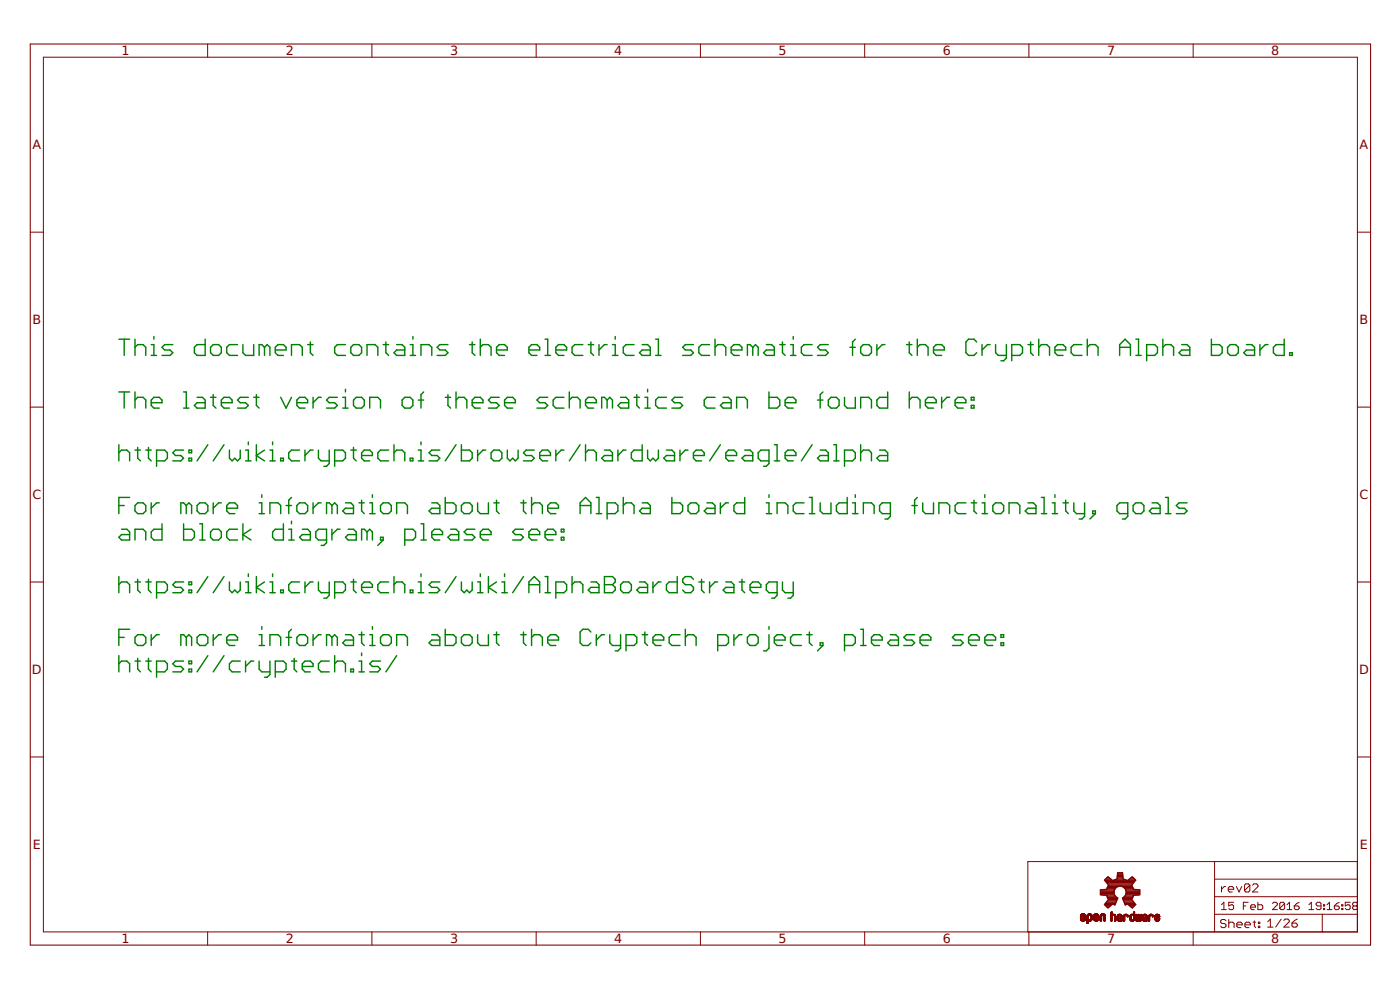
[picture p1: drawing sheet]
<svg xmlns="http://www.w3.org/2000/svg" width="420mm" height="297mm" viewBox="0 0 420 297" stroke-linecap="round" stroke-linejoin="round" font-family="sans-serif">
<defs><g id="words">
<g font-size="3.8" fill="#800000">
<text x="36.5" y="16.5">1</text>
<text x="85.8" y="16.5">2</text>
<text x="135.1" y="16.5">3</text>
<text x="184.3" y="16.5">4</text>
<text x="233.6" y="16.5">5</text>
<text x="282.9" y="16.5">6</text>
<text x="332.2" y="16.5">7</text>
<text x="381.5" y="16.5">8</text>
<text x="9.7" y="44.8">A</text>
<text x="408" y="44.8">A</text>
<text x="9.7" y="97.3">B</text>
<text x="408" y="97.3">B</text>
<text x="9.7" y="149.7">C</text>
<text x="408" y="149.7">C</text>
<text x="9.6" y="202.2">D</text>
<text x="407.9" y="202.2">D</text>
<text x="9.8" y="254.7">E</text>
<text x="408.1" y="254.7">E</text>
<text x="36.5" y="282.9">1</text>
<text x="85.8" y="282.9">2</text>
<text x="135.1" y="282.9">3</text>
<text x="184.3" y="282.9">4</text>
<text x="233.6" y="282.9">5</text>
<text x="282.9" y="282.9">6</text>
<text x="332.2" y="282.9">7</text>
<text x="381.5" y="282.9">8</text>
</g>
</g></defs>
<g fill="none" stroke="#800000" stroke-width=".3">
<path d="M13 17.2h394.4v262.4h-394.4zM62.3 13.2v4M111.6 13.2v4M160.9 13.2v4M210.2 13.2v4M259.5 13.2v4M308.8 13.2v4M358.1 13.2v4M9.1 69.7h3.9M407.4 69.7h3.9M9.1 122.2h3.9M407.4 122.2h3.9"/>
<path d="M9.1 174.6h3.9M407.4 174.6h3.9M9.1 227.1h3.9M407.4 227.1h3.9M364.5 258.5v21.1M407.4 258.5h-98.9v21.1M62.3 279.6v4M111.6 279.6v4M160.9 279.6v4M210.2 279.6v4M259.5 279.6v4M308.8 279.6v4"/>
<path d="M324.3 275.6h.4M324.3 275.5h.4M324.3 275.4h.4M324.3 275.3h.4M324.3 275.2h.4M324.3 275.1h.4M324.3 275h.4M324.3 274.9h.4M324.3 275.7h.4M324.3 275.8l.5 .1M324.3 275.8h.4M324.3 275.9l.7 .1"/>
<path d="M324.3 276h1.4M324.3 274.6h1.4M324.4 274.5h1.2M324.4 274.4h1.2M324.5 276.2h1.1M324.5 274.3h1M324.5 276.2h1M324.6 274.3h.8M324.7 276.3h.7M324.7 274.8h-.4M324.7 274.7h-.4M324.8 274.7h-.5"/>
<path d="M324.9 276.4h.2M324.9 274.2h.3M324.9 274.6h-.6M325.1 274.6h.6M325.1 276h.6M325.2 274.7h.6M325.3 275.8h.5M325.3 274.7h.5M325.4 275.6h.4M325.4 275.5h.4M325.4 275.4h.4M325.4 275.3h.4"/>
<path d="M325.4 275.2h.4M325.4 275.1h.4M325.4 275h.4M325.4 274.9h.4M325.4 274.8h.4M325.6 276.1h-1.2M325.8 275.8l-.6 .1M325.8 275.7l-.5 .1M326.2 275.7h.5M326.2 275.8l.6 .1M326.2 276.7h.4M326.2 276.8h.4"/>
<path d="M326.2 276.6h.4M326.2 276.5h.4M326.2 276.4h.4M326.2 275.9l.7 .1M326.2 275.8h.5M326.2 275.6h.4M326.2 275.5h.4M326.2 275.4h.4M326.2 275.3h.4M326.2 275.2h.4M326.2 275.1h.4M326.2 275h.4"/>
<path d="M326.2 274.9h.4M326.2 274.8h.5M326.3 274.5l1.4 .1M326.4 274.5h1.2M326.4 274.4h1.2M326.4 277.1h-.1M326.5 274.3h1M326.6 277h-.4M326.6 274.3h.8M326.6 276.9l-.4 .1M326.7 274.7l-.5 .1M326.8 274.7h-.5"/>
<path d="M326.8 274.2h.4M326.9 276.4h.2M326.9 274.6h-.6M327.1 274.6h.6M327.2 274.7h.5M327.3 274.7l.5 .1M327.3 275.8h.5M327.3 276.3l-1.1 .1M327.3 275.7h.5M327.3 274.9h.5M327.3 274.8h.5M327.4 275.5h.4"/>
<path d="M327.4 275.4h.4M327.4 275.3h.4M327.4 275.2h.4M327.4 275.1h.4M327.4 275h.4M327.5 276.2l-1.3 .1M327.5 276.2h-1.3M327.6 276.1h-1.4M327.7 276l-1.5 .1M327.7 275.9l-.6 .1M327.7 275.9h-.5M327.7 275.8h-.4"/>
<path d="M328.2 275.7h.5M328.2 275.8h.5M328.2 275.1h1.5M328.2 275h.4M328.3 275.8l.5 .1M328.3 275.9l.6 .1M328.3 276h1.3M328.3 274.5h1.3M328.4 274.5h1.2M328.4 276.1h1.2M328.4 274.4h1.1M328.4 276.2h1.1"/>
<path d="M328.5 276.2h.9M328.5 274.3h1M328.6 274.2l.8 .1M328.6 276.3h.7M328.6 274.9h-.4M328.7 274.8h-.5M328.7 275.6l-.5 .1M328.7 274.7l-.5 .1M328.8 274.7h-.5M328.8 275.5l-.6 .1M328.8 276.4h.3M328.8 274.2h.3"/>
<path d="M328.9 275.1h.8M328.9 274.6h-.6M329 275.5h-.8M329.1 274.6h.6M329.1 276h.5M329.1 275h.6M329.2 275.4l-1 .1M329.2 274.9h.5M329.2 274.7h.5M329.3 275.8h.4M329.3 274.8h.4M329.3 275.7h.4"/>
<path d="M329.3 275.3l-1.1 .1M329.4 275.6h.3M329.4 275.5h.3M329.5 275.5h.2M329.5 275.3h-1.3M329.7 275.2h-1.5M329.7 275.9h-.5M330.2 275.7h.4M330.2 275.8h.4M330.2 276.2h.4M330.2 276.1h.4M330.2 276h.4"/>
<path d="M330.2 275.9h.4M330.2 275.6h.4M330.2 275.5h.4M330.2 275.4h.4M330.2 275.3h.4M330.2 275.2h.4M330.2 275.1h.4M330.2 275h.4M330.2 274.9h.4M330.2 276.3h.3M330.3 274.6h1.4M330.3 274.4l1.3 .1"/>
<path d="M330.4 274.4h1.2M330.5 274.3h.9M330.6 276.2l-.4 .1M330.6 274.2l.7 .1M330.6 274.8h-.4M330.7 274.7l-.5 .1M330.8 274.7h-.6M330.8 274.2h.3M330.9 274.6h-.6M331 274.6h.7M331.2 274.7h.5M331.3 274.7h.4"/>
<path d="M331.3 274.8h.4M331.3 275.7h.4M331.3 275.8h.4M331.3 276.1h.4M331.3 276h.4M331.3 275.9h.4M331.3 275.6h.4M331.3 275.5h.4M331.3 275.4h.4M331.3 275.3h.4M331.3 275.2h.4M331.3 275.1h.4"/>
<path d="M331.3 275h.4M331.3 274.9h.4M331.6 276.3h-.3M331.7 276.2l-.4 .1M331.7 276.2h-.4M333.4 273.8h.4M333.5 274.3h.3M333.5 275.7h.3M333.5 275.8h.3M333.5 276.4h.1M333.5 276.2h.3M333.5 276.1h.3"/>
<path d="M333.5 276h.3M333.5 275.9h.3M333.5 275.6h.3M333.5 275.5h.3M333.5 275.4h.3M333.5 275.3h.3M333.5 275.2h.3M333.5 275.1h.3M333.5 275h.3M333.5 274.5l1.2 .1M333.5 274.4l1.1 .1M333.5 274.3l1 .1"/>
<path d="M333.5 274.2h.3M333.5 274.1h.3M333.5 274h.3M333.5 273.9h.3M333.5 273.8h.3M333.5 273.7h.3M333.7 276.3h-.3M333.7 276.2l-.2 .1M333.8 274.9h-.3M333.8 274.8h-.3M333.9 274.7l-.4 .1M334 274.3h.3"/>
<path d="M334 274.7h-.5M334.3 274.7h.5M334.4 274.7l.4 .1M334.5 274.8h.3M334.5 274.9h.4M334.6 275h.3M334.6 275.7h.3M334.6 275.8h.3M334.6 276.4h.1M334.6 276.2h.2M334.6 276.1h.3M334.6 276h.3"/>
<path d="M334.6 275.9h.3M334.6 275.6h.3M334.6 275.5h.3M334.6 275.4h.3M334.6 275.3h.3M334.6 275.2h.3M334.6 275.1h.3M334.8 274.6h-1.3M334.8 276.3l-.2 .1M334.9 276.2h-.3M335.3 275.8l.3 .1M335.3 275.9h.4"/>
<path d="M335.3 275.1h.2M335.3 275h.3M335.3 276l.4 .1M335.4 276.1h.8M335.4 274.8h.3M335.4 276.2h.8M335.5 276.2l.8 .1M335.5 274.6h1.1M335.6 276.3h.7M335.6 274.5h.9M335.6 275.4h1.2M335.6 275l-.3 .1"/>
<path d="M335.6 275.8h-.3M335.6 274.4h.8M335.7 274.9h-.4M335.7 275.7l-.4 .1M335.7 276.4h.5M335.7 275.3h1.1M335.8 274.7l-.4 .1M335.8 275.6l-.4 .1M335.9 274.3h.3M335.9 274.7h-.5M335.9 276.4h.1M336 275.5l-.6 .1"/>
<path d="M336 275.2h.8M336.1 275.5h-.7M336.1 275.1h.7M336.2 274.7h.5M336.3 274.7l.4 .1M336.3 275.1h.5M336.4 274.8h.3M336.4 274.9h.4M336.4 275.7h.4M336.4 275.8h.4M336.4 276.4h.1M336.4 276.2h.4"/>
<path d="M336.4 276.1h.4M336.4 276h.4M336.4 275.9h.4M336.4 275.6h.4M336.4 275.5h.4M336.4 275h.4M336.7 274.6h-1.3M336.7 276.3l-.3 .1M336.8 276.2l-.4 .1M336.8 275.4l-1.3 .1M337.2 275.7h.3M337.2 275.8h.3"/>
<path d="M337.2 276.4h.1M337.2 276.2h.3M337.2 276.1h.3M337.2 276h.3M337.2 275.9h.3M337.2 275.6h.3M337.2 275.5h.3M337.2 275.4h.3M337.2 275.3h.3M337.2 275.2h.3M337.2 275.1h.3M337.2 275h.3"/>
<path d="M337.4 274.6h1.1M337.4 274.5h1M337.5 276.3l-.3 .1M337.5 276.2l-.3 .1M337.5 274.4h.8M337.5 274.9h-.3M337.6 274.8h-.4M337.7 274.7l-.5 .1M337.7 274.3h.4M337.7 274.7h-.4M338.1 274.7h.5M338.2 274.7l.4 .1"/>
<path d="M338.3 274.8h.3M338.3 274.9h.3M338.3 275h.3M338.4 275.1h.1M338.5 274.6h-1.2M339.1 275.7h.3M339.1 275.6h.3M339.1 275.5h.3M339.1 275.4h.3M339.1 275.3h.3M339.1 275.2h.3M339.1 275.1h.3"/>
<path d="M339.1 275h.3M339.1 275.8h.3M339.1 275.8l.4 .1M339.1 276l.5 .1M339.1 275.9h.4M339.2 276.1h1.2M339.2 276.2h1.2M339.2 274.6h1.3M339.3 276.2h1M339.3 274.5h1.2M339.4 276.3h.8M339.4 274.9h-.3"/>
<path d="M339.4 274.4h1.1M339.5 274.8h-.4M339.5 276.4h.6M339.5 274.7l-.4 .1M339.6 274.3h.4M339.6 274.7h-.4M339.7 276.4h.1M339.8 276.4h.1M340 274.7h.5M340.1 274.7h.4M340.1 276h.4M340.1 274.8h.4"/>
<path d="M340.2 274.3h.3M340.2 275.7h.3M340.2 275.8h.3M340.2 275.6h.3M340.2 275.5h.3M340.2 275.4h.3M340.2 275.3h.3M340.2 275.2h.3M340.2 275.1h.3M340.2 275h.3M340.2 274.9h.3M340.2 274.2h.3"/>
<path d="M340.2 274.1h.3M340.2 274h.3M340.2 273.9h.3M340.2 273.7h.3M340.2 273.8h.3M340.3 273.7h.2M340.4 276l-.4 .1M340.5 275.8l-.4 .1M340.5 274.6h-1.3M340.8 275.7h.3M340.8 275.8l.3 .1M340.8 275.8h.3"/>
<path d="M340.8 275.6h.3M340.8 275.5h.3M340.8 275.4h.3M340.8 275.3h.3M340.8 275.2h.3M340.8 275.1h.3M340.8 275h.3M340.8 274.9h.3M340.8 274.8h.3M340.8 274.7h.3M340.8 274.6h.3M340.8 274.5h.3"/>
<path d="M340.8 276.1h1.7M340.8 276l.4 .1M340.8 275.9h.3M340.8 274.4h.3M340.9 276.2h1.6M341 276.3h1.4M341.1 276.4h.4M341.4 276.4h.1M341.4 276.1h.5M341.5 276h.4M341.5 275.7h.3M341.5 275.8h.3"/>
<path d="M341.5 275.6h.3M341.5 275.5h.3M341.5 275.4h.3M341.5 275.3h.3M341.5 275.2h.3M341.5 275.1h.3M341.5 275h.3M341.5 274.9h.3M341.5 274.8h.3M341.5 274.7h.3M341.5 274.6h.3M341.5 274.5h.3"/>
<path d="M341.5 274.4h.3M341.6 274.4h.2M341.8 276.4h.5M342.2 275.9h.4M342.3 275.7h.3M342.3 275.8h.3M342.3 275.6h.3M342.3 275.5h.3M342.3 275.4h.3M342.3 275.3h.3M342.3 275.2h.3M342.3 275.1h.3"/>
<path d="M342.3 275h.3M342.3 274.9h.3M342.3 274.8h.3M342.3 274.7h.3M342.3 274.6h.3M342.3 274.5h.3M342.3 274.4h.3M342.5 276.2h-1.6M342.6 276l-.4 .1M342.9 275.8h.3M342.9 276l.4 .1M342.9 275.9h.3"/>
<path d="M342.9 275h.3M342.9 276.1h.8M342.9 276.2h.9M343 274.6h1.2M343 276.2h.8M343 275.1h-.1M343 274.6h1.1M343.1 274.5h1M343.1 276.3h.7M343.2 275l-.3 .1M343.2 274.9h-.3M343.2 274.4h.8"/>
<path d="M343.2 275.7l-.3 .1M343.2 276.4h.6M343.2 274.8h-.3M343.3 275.3h1M343.3 275.6l-.4 .1M343.3 274.7l-.4 .1M343.4 274.3h.4M343.4 274.7h-.5M343.5 275.5l-.6 .1M343.5 275.2h.8M343.7 275.5h-.8M343.7 275.1h.6"/>
<path d="M343.7 274.7h.5M343.8 274.7h.4M343.9 275.1h.4M343.9 275.4l-.9 .1M343.9 274.8h.4M344 275.4h.3M344 275h.3M344 274.9h.3M344 275.7h.3M344 275.8h.3M344 276.4h.1M344 276.2h.3"/>
<path d="M344 276.1h.3M344 276h.3M344 275.9h.3M344 275.6h.3M344 275.5h.3M344.2 276.3l-.2 .1M344.3 275.4h-1.2M344.7 275.7h.3M344.7 275.8h.3M344.7 276.4h.2M344.7 276.2h.3M344.7 276.1h.3"/>
<path d="M344.7 276h.3M344.7 275.9h.3M344.7 275.6h.3M344.7 275.5h.3M344.7 275.4h.3M344.7 275.3h.3M344.7 275.2h.3M344.7 275.1h.3M344.7 275h.3M344.8 274.6h1.3M344.9 274.6h1.1M345 274.5h.9"/>
<path d="M345 276.3l-.3 .1M345 275h-.3M345.1 274.9h-.4M345.1 274.4h.8M345.1 274.8h-.3M345.2 274.7l-.4 .1M345.2 274.3h.5M345.3 274.7h-.5M345.7 274.7h.4M345.7 274.7l.4 .1M345.8 274.8h.3M345.8 274.9h.4"/>
<path d="M345.8 275h.4M345.9 275.1h.1M346.1 275l-.2 .1M346.6 275.8l.4 .1M346.6 275.8h.3M346.6 275.3h1.3M346.6 275.2h.3M346.6 275.1h.3M346.6 275h.3M346.6 274.9h.3M346.6 275.9h.4M346.7 276l.5 .1"/>
<path d="M346.7 276.1h1.2M346.7 274.6h1.2M346.8 274.5l1.1 .1M346.8 276.2h1M346.9 274.5h.9M346.9 276.3h.8M346.9 274.4h.8M347 275.7h-.4M347 274.8h-.4M347 275.6l-.4 .1M347 274.7l-.3 .1M347.1 276.4h.5"/>
<path d="M347.2 274.3h.3M347.2 274.7h-.5M347.2 275.5l-.6 .1M347.3 276.4h.1M347.4 275.5h-.8M347.5 274.7h.5M347.5 275.1h.5M347.6 275.4l-1 .1M347.6 274.7h.4M347.6 276h.4M347.7 275.9h.3M347.7 274.8h.3"/>
<path d="M347.7 275h.3M347.7 274.9h.3M347.7 275.8h.3M347.7 275.3l-1.1 .1M347.7 275.7h.3M347.8 275.7h.2M347.9 276.2h-1.1M347.9 275.6h.1M348 276l-.5 .1M348 275.2h-.8M348 275.1h-.6M358.1 279.6v4"/>
<path d="M364.5 274.3h42.9M364.5 269h42.9M364.5 263.8h42.9M366.6 266v1.6M366.6 271.5l.7-.8v2.2M366.6 272.9h1.4M367.8 266h-.4l-.8 .8M367.9 276.3l-.4-.4h-.8l-.4 .4v.4l.4 .4h.8l.4 .4v.4l-.4 .4h-.8l-.4-.4M368.6 266.8h1.6v-.4l-.4-.4h-.8l-.4 .4v.8l.4 .4h.8M368.8 275.9v2.4M368.8 277.1l.4-.4h.8l.4 .4v1.2M370.2 270.7h-1.4v1.1l.7-.3h.4l.3 .3v.8l-.3 .3h-.8l-.3-.3"/>
<path d="M371.1 266l.8 1.6 .8-1.6M371.2 277.5h1.6v-.4l-.4-.4h-.8l-.4 .4v.8l.4 .4h.8M373.1 271.8h.8M373.6 277.5h1.6v-.4l-.4-.4h-.8l-.4 .4v.8l.4 .4h.8M374.6 270.7h-1.5v2.2M375.1 265.6v1.6l-.4 .4h-.8l-.4-.4M375.1 265.6l-.4-.4h-.8l-.4 .4v1.6M375.1 265.6l-1.6 1.6M375.3 272.2h1.5v-.4l-.4-.3h-.7l-.4 .3v.8l.4 .3h.7M375.9 265.6l.4-.4h.8l.4 .4v.4l-1.6 1.6h1.6M376 276.7h.9M376.4 276.3v1.6l.5 .4"/>
<path d="M377.5 270.7v2.2h1.1l.4-.3v-.8l-.4-.3h-1.1M377.7 276.7h.4v.4h-.4zM377.7 277.9h.4v.4h-.4zM380.4 276.6l.9-.8v2.4M380.4 278.2h1.7M381.9 271.1l.3-.4h.8l.3 .4v.4l-1.4 1.4h1.4M384.5 275.8l-1.6 2.4M385.3 276.2l.4-.4h.8l.4 .4v.4l-1.6 1.6h1.6M385.5 271.1v1.5l-.3 .3h-.8l-.3-.3M385.5 271.1l-.3-.4h-.8l-.3 .4v1.5M385.5 271.1l-1.4 1.5M386.2 272.9h1.5"/>
<path d="M386.2 271.5l.8-.8v2.2M387.7 277h1.2l.4 .4v.4l-.4 .4h-.8l-.4-.4zM388.4 271.8h1.1l.4 .4v.4l-.4 .3h-.7l-.4-.3zM389.3 275.8l-.8 .4-.8 .8M389.9 270.7l-.7 .4-.8 .7M392.8 272.9h1.5M392.8 271.5l.8-.8v2.2M396.5 271.8h-1.1l-.4-.3v-.4l.4-.4h.7l.4 .4v1.5l-.4 .3h-.7l-.4-.3M396.8 274.3v5.3M397.2 272.6h.4v.3h-.4zM397.2 271.5h.4v.3h-.4zM398.3 272.9h1.4"/>
<path d="M398.3 271.5l.7-.8v2.2M400.5 271.8h1.1l.3 .4v.4l-.3 .3h-.8l-.3-.3zM401.9 270.7l-.7 .4-.7 .7M402.7 272.6h.3v.3h-.3zM402.7 271.5h.3v.3h-.3zM405.2 270.7h-1.5v1.1l.8-.3h.3l.4 .3v.8l-.4 .3h-.7l-.4-.3M406.3 271.8l-.4 .4v.4l.4 .3h.7l.4-.3M406.3 271.8h.7M407 271.8l.4 .4M407.4 271.1l-.4-.4h-.7l-.4 .4v.4l.4 .3M407.4 271.5l-.4 .3"/>
</g>
<path d="M9.1 13.2h402.2v270.4h-402.2z" fill="none" stroke="#800000" stroke-width=".32"/>
<g fill="none" stroke="#800000" stroke-width=".4">
<path d="M330.3 267v1.5l1.9 .1 .5 1.3-1.2 1.5M330.3 268.1h4M330.3 267.8h4M330.3 267.4h4M330.3 267h4.2M330.5 268.5h4M331.5 264.1l1.2 1.5M331.5 271.4h2.2M331.5 264.1h2.3M331.8 271h3M331.8 264.5h8.7M331.8 263.8h1.6"/>
<path d="M331.9 271.8h1.4M332.1 270.7h2.8M332.1 264.8h8.1M332.2 263.4h.7M332.2 272.1h.6M332.2 268.9h2.5M332.2 266.7h2.4M332.3 266.3h2.7M332.4 270.3h2.7M332.4 269.2h2.6M332.4 265.2h7.5M332.5 266l-.3 .8-1.9 .2"/>
<path d="M332.5 265.9h3.2M332.5 269.6h2.9M332.7 269.9h2.5M332.7 265.6l-.2 .4M332.7 265.6h6.9M334.3 264.1h3.7M334.3 267.4a1.89 1.89 0 0 0 1.1 2.1l-.8 2-.6-.3-1.5 1.2-1-1M334.4 271.4h.2M335.2 263.8l.2-1.9h1.5l.2 1.9M335.2 263.8l-1.2 .5-1.5-1.2-1 1M335.2 263.8h1.9M335.3 263.4h1.7"/>
<path d="M335.3 263h1.7M335.3 262.7h1.7M335.4 262.3h1.5M335.4 261.9h1.5M335.7 265.9l-.8 .5-.6 1M335.7 265.9a1.85 1.85 0 0 1 2.3 1.9M336.6 265.9h3.2M336.9 269.6h2.9M337.1 269.9h2.5M337.1 263.8l1.2 .5 1.5-1.2 1 1-1.2 1.5M337.2 270.3h2.7M337.3 269.2h2.7"/>
<path d="M337.3 266.3h2.7M337.4 270.7h2.9M337.5 271h3.1M337.6 268.9h2.5M337.7 271.4h.2M337.7 266.7h2.4M337.8 268.5h4M337.9 267h4.2M338 268.1h4.1M338 267.4h4.1M338 267.8l-.2 .8-.9 .9 .8 2 .6-.3 1.5 1.2 1-1M338 267.8h4.1"/>
<path d="M338.5 264.1h2.3M338.6 271.4h2.2M339 263.8h1.5M339 271.8h1.5M339.4 263.4h.7M339.4 272.1h.7M339.6 265.6l.2 .4M339.8 266l.3 .8 2 .2M342.1 267v1.5l-2 .1-.5 1.3 1.2 1.5"/>
</g>
<g fill="none" stroke="#008000" stroke-width=".42">
<path d="M35.7 101.8h3.2M35.7 117.6h3.2M37.3 101.8v4.8M37.3 117.6v4.8M40.5 101.8v4.8M40.5 117.6v4.8M40.5 104.2l.8-.8h1.6l.9 .8v2.4M45.4 103.4h.8v3.2M45.4 106.6h1.6M46.2 101v.8M51.9 103.4h-2.5l-.8 .8 .8 .8h1.6l.9 .8-.9 .8h-2.4M55.1 117.6h.8v4.8"/>
<path d="M59.1 119.2h1.6l.9 .8v2.4h-2.5l-.8-.8 .8-.8h2.5M61.6 101.8v4.8h-2.5l-.8-.8v-1.6l.8-.8h2.5M63.2 119.2h1.6M64 103.4h1.6l.8 .8v1.6l-.8 .8h-1.6l-.8-.8v-1.6zM64 118.4v3.2l.8 .8M71.3 103.4h-2.4l-.8 .8v1.6l.8 .8h2.4M72.9 103.4v2.4l.8 .8h2.4v-3.2M74.5 119.2h-2.4l-.8 .8 .8 .8h1.6l.8 .8-.8 .8h-2.4M76.1 119.2h1.7M76.9 118.4v3.2l.9 .8M79.4 104.2l-.8-.8h-.8v3.2M79.4 104.2v2.4"/>
<path d="M79.4 104.2l.8-.8 .8 .8v2.4M82.6 105h3.3v-.8l-.9-.8h-1.6l-.8 .8v1.6l.8 .8h1.6M84.2 119.2l1.7 3.2 1.6-3.2M87.5 106.6v-3.2h2.4l.8 .8v2.4M92.3 103.4h1.7M93.1 102.6v3.2l.9 .8M94 119.2v3.2M96.4 119.2h-.8l-1.6 1.6M101.2 119.2h-2.4l-.8 .8 .8 .8h1.6l.8 .8-.8 .8h-2.4M102.8 119.2h.9v3.2M103.7 103.4h-2.5l-.8 .8v1.6l.8 .8h2.5M103.7 116.8v.8"/>
<path d="M106.1 103.4h1.6l.8 .8v1.6l-.8 .8h-1.6l-.8-.8v-1.6zM106.9 119.2h1.6l.8 .8v1.6l-.8 .8h-1.6l-.8-.8v-1.6zM110.2 106.6v-3.2h2.4l.8 .8v2.4M115 103.4h1.6M115.8 102.6v3.2l.8 .8M119 103.4h1.7l.8 .8v2.4h-2.5l-.8-.8 .8-.8h2.5M121.5 119.2h1.6l.8 .8v1.6l-.8 .8h-1.6l-.8-.8v-1.6zM123.1 103.4h.8v3.2M123.1 106.6h1.6M123.9 101v.8M126.3 106.6v-3.2h2.5l.8 .8v2.4M127.1 117.6l-.8 .8v4"/>
<path d="M133.6 119.2h1.6M134.4 103.4h-2.4l-.8 .8 .8 .8h1.6l.8 .8-.8 .8h-2.4M134.4 118.4v3.2l.8 .8M136.9 117.6v4.8M140.9 103.4h1.6M141.7 102.6v3.2l.8 .8M144.1 104.2l.8-.8h1.7l.8 .8v2.4M144.1 101.8v4.8M149 105h3.3v-.8l-.9-.8h-1.6l-.8 .8v1.6l.8 .8h1.6M149.8 119.2h-2.4l-.8 .8 .8 .8h1.6l.8 .8-.8 .8h-2.4M158.7 105h3.3v-.8l-.9-.8h-1.6l-.8 .8v1.6l.8 .8h1.6M163.6 101.8h.8v4.8"/>
<path d="M163.6 106.6h1.6M164.4 119.2h-2.4l-.9 .8 .9 .8h1.6l.8 .8-.8 .8h-2.5M166.8 105h3.3v-.8l-.9-.8h-1.6l-.8 .8v1.6l.8 .8h1.6M169.2 119.2h-2.4l-.8 .8v1.6l.8 .8h2.4M170.9 117.6v4.8M174.9 103.4h-2.4l-.8 .8v1.6l.8 .8h2.4M176.5 103.4h1.7M177.3 102.6v3.2l.9 .8M179.8 103.4v3.2M182.2 103.4h-.8l-1.6 1.6M183.8 103.4h.8v3.2M183.8 106.6h1.6"/>
<path d="M184.6 101v.8M186.2 119.2h1.7l.8 .8v2.4h-2.5l-.8-.8 .8-.8h2.5M190.3 103.4h-2.4l-.9 .8v1.6l.9 .8h2.4M190.3 119.2h1.6M191.1 118.4v3.2l.8 .8M192.7 103.4h1.7l.8 .8v2.4h-2.5l-.8-.8 .8-.8h2.5M193.5 119.2h.9v3.2M194.4 116.8v.8M196.8 101.8h.8v4.8M196.8 106.6h1.6M200 119.2h-2.4l-.8 .8v1.6l.8 .8h2.4M204.9 119.2h-2.5l-.8 .8 .8 .8h1.7l.8 .8-.8 .8h-2.5"/>
<path d="M208.1 103.4h-2.4l-.8 .8 .8 .8h1.6l.8 .8-.8 .8h-2.4M213 103.4h-2.5l-.8 .8v1.6l.8 .8h2.5M214.6 104.2l.8-.8h1.6l.8 .8v2.4M214.6 101.8v4.8M214.6 119.2h-2.4l-.9 .8v1.6l.9 .8h2.4M217 119.2h1.6l.8 .8v2.4h-2.4l-.8-.8 .8-.8h2.4M219.4 105h3.3v-.8l-.8-.8h-1.6l-.9 .8v1.6l.9 .8h1.6M225.9 104.2l-.8-.8h-.8v3.2M225.9 104.2v2.4M225.9 104.2l.8-.8 .8 .8v2.4M230 103.4h1.6l.8 .8v2.4h-2.4l-.8-.8 .8-.8h2.4M230.8 117.6v4.8h2.4l.8-.8v-1.6l-.8-.8h-2.4"/>
<path d="M234 103.4h1.6M234.8 102.6v3.2l.8 .8M237.3 103.4h.8v3.2M237.3 106.6h1.6M238.1 101v.8M243.7 103.4h-2.4l-.8 .8v1.6l.8 .8h2.4M247 117.6l-.9 .8v4M248.6 103.4h-2.5l-.8 .8 .8 .8h1.7l.8 .8-.8 .8h-2.5M249.4 119.2h1.6l.8 .8v1.6l-.8 .8h-1.6l-.8-.8v-1.6zM253.4 119.2v2.4l.9 .8h2.4v-3.2M255.1 104.2h1.6M256.7 101.8l-.8 .8v4"/>
<path d="M258.3 104.2l.8-.8h1.6l.8 .8v1.6l-.8 .8h-1.6l-.8-.8zM263.2 103.4v3.2M265.6 103.4h-.8l-1.6 1.6M266.4 117.6v4.8h-2.4l-.8-.8v-1.6l.8-.8h2.4M272.1 103.4h1.6M272.9 102.6v3.2l.8 .8M272.9 117.6v4.8M275.3 104.2l.8-.8h1.6l.8 .8v2.4M275.3 101.8v4.8M280.2 105h3.2v-.8l-.8-.8h-1.6l-.8 .8v1.6l.8 .8h1.6M282.6 119.2v3.2M285 119.2h-.8l-1.6 1.6"/>
<path d="M291.5 119.2h.8v.8h-.8zM293.1 102.6l-.8-.8h-1.6l-.8 .8v3.2l.8 .8h1.6l.8-.8M294.7 103.4v3.2M297.2 103.4h-.8l-1.7 1.6M298.8 103.4v2.4l.8 .8h2.4M302 103.4v4l-.8 .8h-.8M303.6 106.6h2.5l.8-.8v-1.6l-.8-.8h-2.5v4.8M308.5 103.4h1.6M309.3 102.6v3.2l.8 .8M311.7 104.2l.8-.8h1.7l.8 .8v2.4M311.7 101.8v4.8M316.6 105h3.2v-.8l-.8-.8h-1.6l-.8 .8v1.6l.8 .8h1.6"/>
<path d="M324.7 103.4h-2.4l-.8 .8v1.6l.8 .8h2.4M326.3 104.2l.8-.8h1.6l.8 .8v2.4M326.3 101.8v4.8M336 104.2h3.3M336 106.6v-3.2l1.7-1.6 1.6 1.6v3.2M340.9 101.8h.8v4.8M340.9 106.6h1.6M344.1 106.6h2.4l.9-.8v-1.6l-.9-.8h-2.4v4.8M349 104.2l.8-.8h1.6l.8 .8v2.4M349 101.8v4.8M354.6 103.4h1.7l.8 .8v2.4h-2.5l-.8-.8 .8-.8h2.5M363.6 101.8v4.8h2.4l.8-.8v-1.6l-.8-.8h-2.4"/>
<path d="M369.2 103.4h1.6l.8 .8v1.6l-.8 .8h-1.6l-.8-.8v-1.6zM374.1 103.4h1.6l.8 .8v2.4h-2.4l-.8-.8 .8-.8h2.4M378.1 103.4v3.2M380.6 103.4h-.8l-1.7 1.6M385.4 101.8v4.8h-2.4l-.8-.8v-1.6l.8-.8h2.4M387 105.8h.8v.8h-.8zM35.7 133.4v4.9M35.7 135.8l.8-.8h1.6l.8 .8v2.5M40.5 120l.8-.8h1.6l.9 .8v2.4M40.5 135h1.6M41.3 134.2v3.3l.8 .8M43.8 135h1.6"/>
<path d="M44.6 134.2v3.3l.8 .8M45.4 120.8h3.2v-.8l-.8-.8h-1.6l-.8 .8v1.6l.8 .8h1.6M47 138.3h2.4l.8-.8v-1.7l-.8-.8h-2.4v4.9M55.1 122.4h1.6M55.1 135h-2.4l-.8 .8 .8 .9h1.6l.8 .8-.8 .8h-2.4M56.7 135h.8v.8h-.8zM56.7 137.5h.8v.8h-.8zM62.4 133.4l-3.3 4.9M66.4 120.8h3.3v-.8l-.8-.8h-1.7l-.8 .8v1.6l.8 .8h1.7M67.2 133.4l-3.2 4.9M68.9 135v2.5l.8 .8 .8-.8 .8 .8 .8-.8v-2.5M73.7 135h.8v3.3"/>
<path d="M73.7 138.3h1.6M74.5 132.6v.8M76.9 133.4v4.9M79.4 135l-2.5 1.7 2.5 1.6M81 135h.8v3.3M81 138.3h1.6M81.8 132.6v.8M84.2 137.5h.8v.8h-.8zM89.1 120.8h3.2v-.8l-.8-.8h-1.6l-.8 .8v1.6l.8 .8h1.6M89.9 135h-2.4l-.8 .8v1.7l.8 .8h2.4M91.5 135v3.3M94 135h-.9l-1.6 1.7"/>
<path d="M95.6 135v2.5l.8 .8h2.4M98.8 135v4.1l-.8 .8h-.8M100.4 138.3h2.4l.9-.8v-1.7l-.9-.8h-2.4v4.9M102.8 122.4h1.7M105.3 135h1.6M106.1 134.2v3.3l.8 .8M108.5 136.7h3.3v-.9l-.8-.8h-1.7l-.8 .8v1.7l.8 .8h1.7M111 122.4v-3.2h2.4l.8 .8v2.4M116.6 135h-2.4l-.8 .8v1.7l.8 .8h2.4M118.2 135.8l.8-.8h1.7l.8 .8v2.5M118.2 133.4v4.9M123.1 137.5h.8v.8h-.8z"/>
<path d="M125.5 135h.8v3.3M125.5 120h1.6M125.5 138.3h1.6M126.3 132.6v.8M132 135h-2.4l-.8 .8 .8 .9h1.6l.8 .8-.8 .8h-2.4M136.9 120l.8-.8h1.6l.8 .8v2.4M136.9 133.4l-3.3 4.9M138.5 133.4v4.9h2.4l.8-.8v-1.7l-.8-.8h-2.4M141.7 120.8h3.2v-.8l-.8-.8h-1.6l-.8 .8v1.6l.8 .8h1.6M143.3 135v3.3M145.8 135h-.9l-1.6 1.7M148.2 135h1.6l.8 .8v1.7l-.8 .8h-1.6l-.8-.8v-1.7z"/>
<path d="M151.4 120.8h3.3v-.8l-.8-.8h-1.6l-.9 .8v1.6l.9 .8h1.6M152.3 135v2.5l.8 .8 .8-.8 .8 .8 .8-.8v-2.5M160.3 135h-2.4l-.8 .8 .8 .9h1.6l.8 .8-.8 .8h-2.4M162 136.7h3.2v-.9l-.8-.8h-1.6l-.8 .8v1.7l.8 .8h1.6M166.8 135v3.3M169.2 135h-.8l-1.6 1.7M170.9 120l.8-.8h1.6l.8 .8v2.4M174.1 133.4l-3.2 4.9M175.7 120.8h3.3v-.8l-.8-.8h-1.7l-.8 .8v1.6l.8 .8h1.7M175.7 133.4v4.9M175.7 135.8l.8-.8h1.7l.8 .8v2.5M181.4 135h1.6l.8 .8v2.5h-2.4l-.8-.8 .8-.8h2.4"/>
<path d="M182.2 120l-.8-.8h-.8v3.2M182.2 120v2.4M182.2 120l.8-.8 .8 .8v2.4M185.4 135v3.3M187.9 135h-.9l-1.6 1.7M192.7 133.4v4.9h-2.4l-.8-.8v-1.7l.8-.8h2.4M193.5 122.4h1.7M194.4 135v2.5l.8 .8 .8-.8 .8 .8 .8-.8v-2.5M200 135h1.6l.8 .8v2.5h-2.4l-.8-.8 .8-.8h2.4M204.1 135v3.3M206.5 135h-.8l-1.6 1.7M208.1 136.7h3.2v-.9l-.8-.8h-1.6l-.8 .8v1.7l.8 .8h1.6"/>
<path d="M216.2 133.4l-3.2 4.9M217.8 136.7h3.3v-.9l-.8-.8h-1.7l-.8 .8v1.7l.8 .8h1.7M221.1 122.4v-3.2h2.4l.8 .8v2.4M223.5 135h1.6l.8 .8v2.5h-2.4l-.8-.8 .8-.8h2.4M230.8 138.3h-2.5l-.8-.8v-1.7l.8-.8h2.5v4.1l-.8 .8h-.8M232.4 138.3h1.6M232.4 133.4h.8v4.9M235.6 120.8h3.3v-.8l-.8-.8h-1.6l-.9 .8v1.6l.9 .8h1.6M235.6 136.7h3.3v-.9l-.8-.8h-1.6l-.9 .8v1.7l.9 .8h1.6M243.7 133.4l-3.2 4.9M245.3 120h1.7M246.1 135h1.7l.8 .8v2.5h-2.5l-.8-.8 .8-.8h2.5"/>
<path d="M250.2 138.3h1.6M250.2 133.4h.8v4.9M253.4 138.3h2.5l.8-.8v-1.7l-.8-.8h-2.5v4.9M258.3 122.4v-3.2h2.4l.8 .8v2.4M258.3 135.8l.8-.8h1.6l.8 .8v2.5M258.3 133.4v4.9M264 135h1.6l.8 .8v2.5h-2.4l-.8-.8 .8-.8h2.4M272.9 120l.8-.8h1.6l.8 .8v2.4M277.7 120.8h3.3v-.8l-.8-.8h-1.7l-.8 .8v1.6l.8 .8h1.7M286.6 120.8h3.3v-.8l-.8-.8h-1.7l-.8 .8v1.6l.8 .8h1.7M291.5 121.6h.8v.8h-.8zM35.7 151.7h1.6"/>
<path d="M36.5 158.8h1.6l.8 .8v2.4h-2.4l-.8-.8 .8-.8h2.4M38.9 149.2h-3.2v4.9M41.3 150.9h1.6l.9 .8v1.6l-.9 .8h-1.6l-.8-.8v-1.6zM45.4 150.9v3.2M47.8 150.9h-.8l-1.6 1.6M48.6 157.2v4.8h-2.4l-.8-.8v-1.6l.8-.8h2.4M55.1 157.2v4.8h2.4l.8-.8v-1.6l-.8-.8h-2.4M55.9 151.7v2.4M55.9 151.7l.8-.8 .8 .8v2.4M55.9 151.7l-.8-.8h-.8v3.2M59.1 151.7l.8-.8h1.7l.8 .8v1.6l-.8 .8h-1.7l-.8-.8zM59.9 157.2h.8v4.8"/>
<path d="M63.2 159.6l.8-.8h1.6l.8 .8v1.6l-.8 .8h-1.6l-.8-.8zM64 150.9v3.2M66.4 150.9h-.8l-1.6 1.6M68.1 152.5h3.2v-.8l-.8-.8h-1.6l-.8 .8v1.6l.8 .8h1.6M71.3 158.8h-2.4l-.8 .8v1.6l.8 .8h2.4M72.9 157.2v4.8M75.3 158.8l-2.4 1.6 2.4 1.6M77.8 154.1h1.6M77.8 150.9h.8v3.2M78.6 148.4v.8M81 154.1v-3.2h2.4l.8 .8v2.4M85 157.2v4.8h-2.4l-.8-.8v-1.6l.8-.8h2.4"/>
<path d="M85.9 151.7h1.6M86.7 158.8h.8v3.2M87.5 156.4v.8M87.5 149.2l-.8 .9v4M89.9 150.9h1.6l.8 .8v1.6l-.8 .8h-1.6l-.8-.8v-1.6zM90.7 158.8h1.6l.8 .8v2.4h-2.4l-.8-.8 .8-.8h2.4M94 150.9v3.2M96.4 150.9h-.8l-1.6 1.6M99.6 151.7l-.8-.8h-.8v3.2M99.6 151.7v2.4M99.6 158.8v3.2M99.6 151.7l.8-.8 .8 .8v2.4"/>
<path d="M102 158.8h-.8l-1.6 1.6M103.7 150.9h1.6l.8 .8v2.4h-2.4l-.9-.8 .9-.8h2.4M104.5 158.8h1.6l.8 .8v2.4h-2.4l-.8-.8 .8-.8h2.4M107.7 150.9h1.6M108.5 150.1v3.2l.8 .8M110.2 159.6l-.9-.8h-.8v3.2M110.2 159.6v2.4M110.2 159.6l.8-.8 .8 .8v2.4M111 150.9h.8v3.2M111 154.1h1.6M111.8 148.4v.8M115 150.9h1.6l.8 .8v1.6l-.8 .8h-1.6l-.8-.8v-1.6z"/>
<path d="M119 154.1v-3.2h2.5l.8 .8v2.4M126.3 157.2h.8v4.8M129.6 150.9h1.6l.8 .8v2.4h-2.4l-.8-.8 .8-.8h2.4M133.6 149.2v4.9h2.5l.8-.8v-1.6l-.8-.8h-2.5M135.2 158.8h1.7l.8 .8v2.4h-2.5l-.8-.8 .8-.8h2.5M138.5 151.7l.8-.8h1.6l.8 .8v1.6l-.8 .8h-1.6l-.8-.8zM142.5 158.8h-2.4l-.8 .8 .8 .8h1.6l.8 .8-.8 .8h-2.4M143.3 150.9v2.4l.8 .8h2.5v-3.2M148.2 150.9h1.6M149 150.1v3.2l.8 .8M156.3 150.9h1.6M157.1 150.1v3.2l.8 .8"/>
<path d="M157.1 158.8h-2.4l-.8 .8 .8 .8h1.6l.8 .8-.8 .8h-2.4M159.5 151.7l.8-.8h1.7l.8 .8v2.4M159.5 149.2v4.9M164.4 152.5h3.2v-.8l-.8-.8h-1.6l-.8 .8v1.6l.8 .8h1.6M168.4 158.8h.8v.8h-.8zM174.1 154.1v-3.2l1.6-1.7 1.6 1.7v3.2M174.1 151.7h3.2M179 149.2h.8v4.9M179 154.1h1.6M182.2 154.1h2.4l.8-.8v-1.6l-.8-.8h-2.4v4.8M187 149.2v4.9M187 151.7l.9-.8h1.6l.8 .8v2.4"/>
<path d="M192.7 150.9h1.7l.8 .8v2.4h-2.5l-.8-.8 .8-.8h2.5M201.6 149.2v4.9h2.5l.8-.8v-1.6l-.8-.8h-2.5M206.5 151.7l.8-.8h1.6l.8 .8v1.6l-.8 .8h-1.6l-.8-.8zM212.2 150.9h1.6l.8 .8v2.4h-2.4l-.9-.8 .9-.8h2.4M216.2 150.9v3.2M218.6 150.9h-.8l-1.6 1.6M223.5 149.2v4.9h-2.4l-.8-.8v-1.6l.8-.8h2.4M230 150.9h.8v3.2M230 154.1h1.6M230.8 148.4v.8M233.2 154.1v-3.2h2.4l.9 .8v2.4M241.3 150.9h-2.4l-.8 .8v1.6l.8 .8h2.4"/>
<path d="M242.9 149.2h.8v4.9M242.9 154.1h1.6M246.1 150.9v2.4l.9 .8h2.4v-3.2M254.3 149.2v4.9h-2.5l-.8-.8v-1.6l.8-.8h2.5M255.9 150.9h.8v3.2M255.9 154.1h1.6M256.7 148.4v.8M259.1 154.1v-3.2h2.4l.8 .8v2.4M267.2 154.1h-2.4l-.8-.8v-1.6l.8-.8h2.4v4l-.8 .8h-.8M273.7 151.7h1.6M275.3 149.2l-.8 .9v4M276.9 150.9v2.4l.8 .8h2.5v-3.2"/>
<path d="M281.8 154.1v-3.2h2.4l.8 .8v2.4M289.9 150.9h-2.5l-.8 .8v1.6l.8 .8h2.5M291.5 150.9h1.6M292.3 150.1v3.2l.8 .8M294.7 154.1h1.7M294.7 150.9h.9v3.2M295.6 148.4v.8M298 151.7l.8-.8h1.6l.8 .8v1.6l-.8 .8h-1.6l-.8-.8zM302.8 154.1v-3.2h2.5l.8 .8v2.4M308.5 150.9h1.6l.8 .8v2.4h-2.4l-.8-.8 .8-.8h2.4M312.5 149.2h.9v4.9M312.5 154.1h1.7"/>
<path d="M315.8 150.9h.8v3.2M315.8 154.1h1.6M316.6 148.4v.8M319 150.9h1.6M319.8 150.1v3.2l.8 .8M322.3 150.9v2.4l.8 .8h2.4M325.5 150.9v4l-.8 .8h-.8M327.9 153.3h.8v.8h-.8zM328.7 154.1l-1.6 1.6M338.5 154.1h-2.5l-.8-.8v-1.6l.8-.8h2.5v4l-.8 .8h-.9M340.1 151.7l.8-.8h1.6l.8 .8v1.6l-.8 .8h-1.6l-.8-.8zM345.7 150.9h1.7l.8 .8v2.4h-2.5l-.8-.8 .8-.8h2.5"/>
<path d="M349.8 149.2h.8v4.9M349.8 154.1h1.6M356.3 150.9h-2.5l-.8 .8 .8 .8h1.7l.8 .8-.8 .8h-2.5M35.7 173v4.8M35.7 175.4l.8-.8h1.6l.8 .8v2.4M40.5 162v-3.2h2.4l.9 .8v2.4M40.5 174.6h1.6M41.3 173.8v3.2l.8 .8M43.8 174.6h1.6M44.6 173.8v3.2l.8 .8M47 177.8h2.4l.8-.8v-1.6l-.8-.8h-2.4v4.9M55.1 174.6h-2.4l-.8 .8 .8 .8h1.6l.8 .8-.8 .8h-2.4"/>
<path d="M56.7 174.6h.8v.8h-.8zM56.7 177h.8v.8h-.8zM59.9 162h1.7M62.4 173l-3.3 4.8M67.2 173l-3.2 4.8M68.9 174.6v2.4l.8 .8 .8-.8 .8 .8 .8-.8v-2.4M73.7 174.6h.8v3.2M73.7 177.8h1.6M74.5 172.2v.8M76.9 173v4.8M79.4 174.6l-2.5 1.6 2.5 1.6M81 174.6h.8v3.2"/>
<path d="M81 177.8h1.6M81.8 172.2v.8M84.2 177h.8v.8h-.8zM86.7 162h1.6M89.9 174.6h-2.4l-.8 .8v1.6l.8 .8h2.4M91.5 174.6v3.2M94 174.6h-.9l-1.6 1.6M95.6 174.6v2.4l.8 .8h2.4M98 162h-2.4l-.8-.8v-1.6l.8-.8h2.4v4l-.8 .8h-.8M98.8 174.6v4l-.8 .9h-.8M100.4 177.8h2.4l.9-.8v-1.6l-.9-.8h-2.4v4.9M105.3 174.6h1.6"/>
<path d="M106.1 173.8v3.2l.8 .8M108.5 176.2h3.3v-.8l-.8-.8h-1.7l-.8 .8v1.6l.8 .8h1.7M114.2 161.2h.8v.8h-.8zM115 162l-1.6 1.6M116.6 174.6h-2.4l-.8 .8v1.6l.8 .8h2.4M118.2 175.4l.8-.8h1.7l.8 .8v2.4M118.2 173v4.8M121.5 162h2.4l.8-.8v-1.6l-.8-.8h-2.4v4.8M123.1 177h.8v.8h-.8zM125.5 174.6h.8v3.2M125.5 177.8h1.6M126.3 172.2v.8"/>
<path d="M126.3 162h1.7M129.6 160.4h3.2v-.8l-.8-.8h-1.6l-.8 .8v1.6l.8 .8h1.6M132 174.6h-2.4l-.8 .8 .8 .8h1.6l.8 .8-.8 .8h-2.4M136.9 173l-3.3 4.8M138.5 174.6v2.4l.8 .8 .8-.8 .8 .8 .8-.8v-2.4M143.3 174.6h.8v3.2M143.3 177.8h1.6M144.1 160.4h3.3v-.8l-.8-.8h-1.7l-.8 .8v1.6l.8 .8h1.7M144.1 172.2v.8M146.6 173v4.8M149 174.6l-2.4 1.6 2.4 1.6M150.6 174.6h.8v3.2"/>
<path d="M150.6 177.8h1.7M151.4 172.2v.8M157.1 173l-3.2 4.8M158.7 160.4h3.3v-.8l-.9-.8h-1.6l-.8 .8v1.6l.8 .8h1.6M158.7 177.8v-3.2l1.6-1.6 1.7 1.6v3.2M158.7 175.4h3.3M163.6 173h.8v4.8M163.6 160.4h3.2v-.8l-.8-.8h-1.6l-.8 .8v1.6l.8 .8h1.6M163.6 177.8h1.6M166.8 177.8h2.4l.9-.8v-1.6l-.9-.8h-2.4v4.9M168.4 161.2h.8v.8h-.8zM171.7 173v4.8"/>
<path d="M171.7 175.4l.8-.8h1.6l.8 .8v2.4M177.3 174.6h1.7l.8 .8v2.4h-2.5l-.8-.8 .8-.8h2.5M181.4 173h2.4l.8 .8v.8l-.8 .8 .8 .8v.8l-.8 .8h-2.4zM181.4 175.4h2.4M187 174.6h1.7l.8 .8v1.6l-.8 .8h-1.7l-.8-.8v-1.6zM191.9 174.6h1.6l.9 .8v2.4h-2.5l-.8-.8 .8-.8h2.5M196 174.6v3.2M198.4 174.6h-.8l-1.6 1.6M203.2 173v4.8h-2.4l-.8-.8v-1.6l.8-.8h2.4M208.1 173.8l-.8-.8h-1.6l-.8 .8v.8l.8 .8h1.6l.8 .8v.8l-.8 .8h-1.6l-.8-.8M209.7 174.6h1.6M210.5 173.8v3.2l.8 .8"/>
<path d="M213 174.6v3.2M215.4 174.6h-.8l-1.6 1.6M217.8 174.6h1.6l.9 .8v2.4h-2.5l-.8-.8 .8-.8h2.5M221.9 174.6h1.6M222.7 173.8v3.2l.8 .8M225.1 176.2h3.2v-.8l-.8-.8h-1.6l-.8 .8v1.6l.8 .8h1.6M233.2 177.8h-2.4l-.8-.8v-1.6l.8-.8h2.4v4l-.8 .9h-.8M234.8 174.6v2.4l.8 .8h2.5M238.1 174.6v4l-.8 .9h-.8M35.7 196.7v4.9M35.7 199.2l.8-.8h1.6l.8 .8v2.4M35.7 191.2h1.6"/>
<path d="M38.9 188.8h-3.2v4.9M40.5 198.4h1.6M41.3 190.4h1.6l.9 .8v1.7l-.9 .8h-1.6l-.8-.8v-1.7zM41.3 197.5v3.3l.8 .8M43.8 198.4h1.6M44.6 197.5v3.3l.8 .8M45.4 190.4v3.3M47.8 190.4h-.8l-1.6 1.6M55.1 198.4h-2.4l-.8 .8 .8 .8h1.6l.8 .8-.8 .8h-2.4M55.9 191.2v2.5M55.9 191.2l.8-.8 .8 .8v2.5M55.9 191.2l-.8-.8h-.8v3.3"/>
<path d="M56.7 198.4h.8v.8h-.8zM59.1 191.2l.8-.8h1.7l.8 .8v1.7l-.8 .8h-1.7l-.8-.8zM62.4 196.7l-3.3 4.9M64 190.4v3.3M66.4 190.4h-.8l-1.6 1.6M67.2 196.7l-3.2 4.9M68.1 192h3.2v-.8l-.8-.8h-1.6l-.8 .8v1.7l.8 .8h1.6M72.1 198.4h-2.4l-.8 .8v1.6l.8 .8h2.4M73.7 198.4v3.2M76.1 198.4h-.8l-1.6 1.6M77.8 198.4v2.4l.8 .8h2.4M77.8 190.4h.8v3.3"/>
<path d="M77.8 193.7h1.6M78.6 188v.8M81 193.7v-3.3h2.4l.8 .8v2.5M81 198.4v4l-.8 .8h-.8M85.9 191.2h1.6M87.5 188.8l-.8 .8v4.1M87.5 198.4h1.6M88.3 197.5v3.3l.8 .8M89.9 190.4h1.6l.8 .8v1.7l-.8 .8h-1.6l-.8-.8v-1.7zM90.7 200h3.3v-.8l-.9-.8h-1.6l-.8 .8v1.6l.8 .8h1.6M94 190.4v3.3M96.4 190.4h-.8l-1.6 1.6"/>
<path d="M98.8 198.4h-2.4l-.8 .8v1.6l.8 .8h2.4M99.6 191.2l-.8-.8h-.8v3.3M99.6 191.2v2.5M99.6 191.2l.8-.8 .8 .8v2.5M100.4 196.7v4.9M100.4 199.2l.8-.8h1.6l.9 .8v2.4M103.7 190.4h1.6l.8 .8v2.5h-2.4l-.9-.8 .9-.9h2.4M107.7 198.4h.8v3.2M107.7 190.4h1.6M108.5 189.6v3.3l.8 .8M108.5 195.9v.8M111 190.4h.8v3.3"/>
<path d="M111 193.7h1.6M111.8 188v.8M114.2 198.4h-2.4l-.8 .8 .8 .8h1.6l.8 .8-.8 .8h-2.4M115 190.4h1.6l.8 .8v1.7l-.8 .8h-1.6l-.8-.8v-1.7zM119 193.7v-3.3h2.5l.8 .8v2.5M119 196.7l-3.2 4.9M129.6 190.4h1.6l.8 .8v2.5h-2.4l-.8-.8 .8-.9h2.4M133.6 188.8v4.9h2.5l.8-.8v-1.7l-.8-.8h-2.5M138.5 191.2l.8-.8h1.6l.8 .8v1.7l-.8 .8h-1.6l-.8-.8zM143.3 190.4v2.5l.8 .8h2.5v-3.3M148.2 190.4h1.6M149 189.6v3.3l.8 .8"/>
<path d="M156.3 190.4h1.6M157.1 189.6v3.3l.8 .8M159.5 188.8v4.9M159.5 191.2l.8-.8h1.7l.8 .8v2.5M164.4 192h3.2v-.8l-.8-.8h-1.6l-.8 .8v1.7l.8 .8h1.6M177.3 189.6l-.8-.8h-1.6l-.8 .8v3.3l.8 .8h1.6l.8-.8M179 190.4v3.3M181.4 190.4h-.8l-1.6 1.6M183 190.4v2.5l.8 .8h2.4M186.2 190.4v4.1l-.8 .8h-.8M187.9 193.7h2.4l.8-.8v-1.7l-.8-.8h-2.4v4.9M192.7 190.4h1.7"/>
<path d="M193.5 189.6v3.3l.9 .8M196 192h3.2v-.8l-.8-.8h-1.6l-.8 .8v1.7l.8 .8h1.6M204.1 190.4h-2.5l-.8 .8v1.7l.8 .8h2.5M205.7 191.2l.8-.8h1.6l.8 .8v2.5M205.7 188.8v4.9M215.4 193.7h2.4l.8-.8v-1.7l-.8-.8h-2.4v4.9M220.3 190.4v3.3M222.7 190.4h-.8l-1.6 1.6M225.1 190.4h1.6l.8 .8v1.7l-.8 .8h-1.6l-.8-.8v-1.7zM230.8 188v.8M230.8 190.4v4.1l-.8 .8h-.8M232.4 192h3.2v-.8l-.8-.8h-1.6l-.8 .8v1.7l.8 .8h1.6"/>
<path d="M240.5 190.4h-2.4l-.8 .8v1.7l.8 .8h2.4M242.1 190.4h1.6M242.9 189.6v3.3l.8 .8M246.1 192.9h.9v.8h-.9zM247 193.7l-1.7 1.6M253.4 193.7h2.5l.8-.8v-1.7l-.8-.8h-2.5v4.9M258.3 188.8h.8v4.9M258.3 193.7h1.6M261.5 192h3.3v-.8l-.8-.8h-1.7l-.8 .8v1.7l.8 .8h1.7M267.2 190.4h1.6l.8 .8v2.5h-2.4l-.8-.8 .8-.9h2.4M274.5 190.4h-2.4l-.8 .8 .8 .8h1.6l.8 .9-.8 .8h-2.4M276.1 192h3.3v-.8l-.9-.8h-1.6l-.8 .8v1.7l.8 .8h1.6"/>
<path d="M289.1 190.4h-2.5l-.8 .8 .8 .8h1.6l.9 .9-.9 .8h-2.4M290.7 192h3.2v-.8l-.8-.8h-1.6l-.8 .8v1.7l.8 .8h1.6M295.6 192h3.2v-.8l-.8-.8h-1.6l-.8 .8v1.7l.8 .8h1.6M300.4 190.4h.8v.8h-.8zM300.4 192.9h.8v.8h-.8zM47 201.6h2.4l.8-.8v-1.6l-.8-.8h-2.4v4.8M56.7 200.8h.8v.8h-.8zM82.6 201.6h2.4l.9-.8v-1.6l-.9-.8h-2.4v4.8M105.3 200.8h.8v.8h-.8zM107.7 201.6h1.6"/>
</g>
<use href="#words"/>
</svg>
